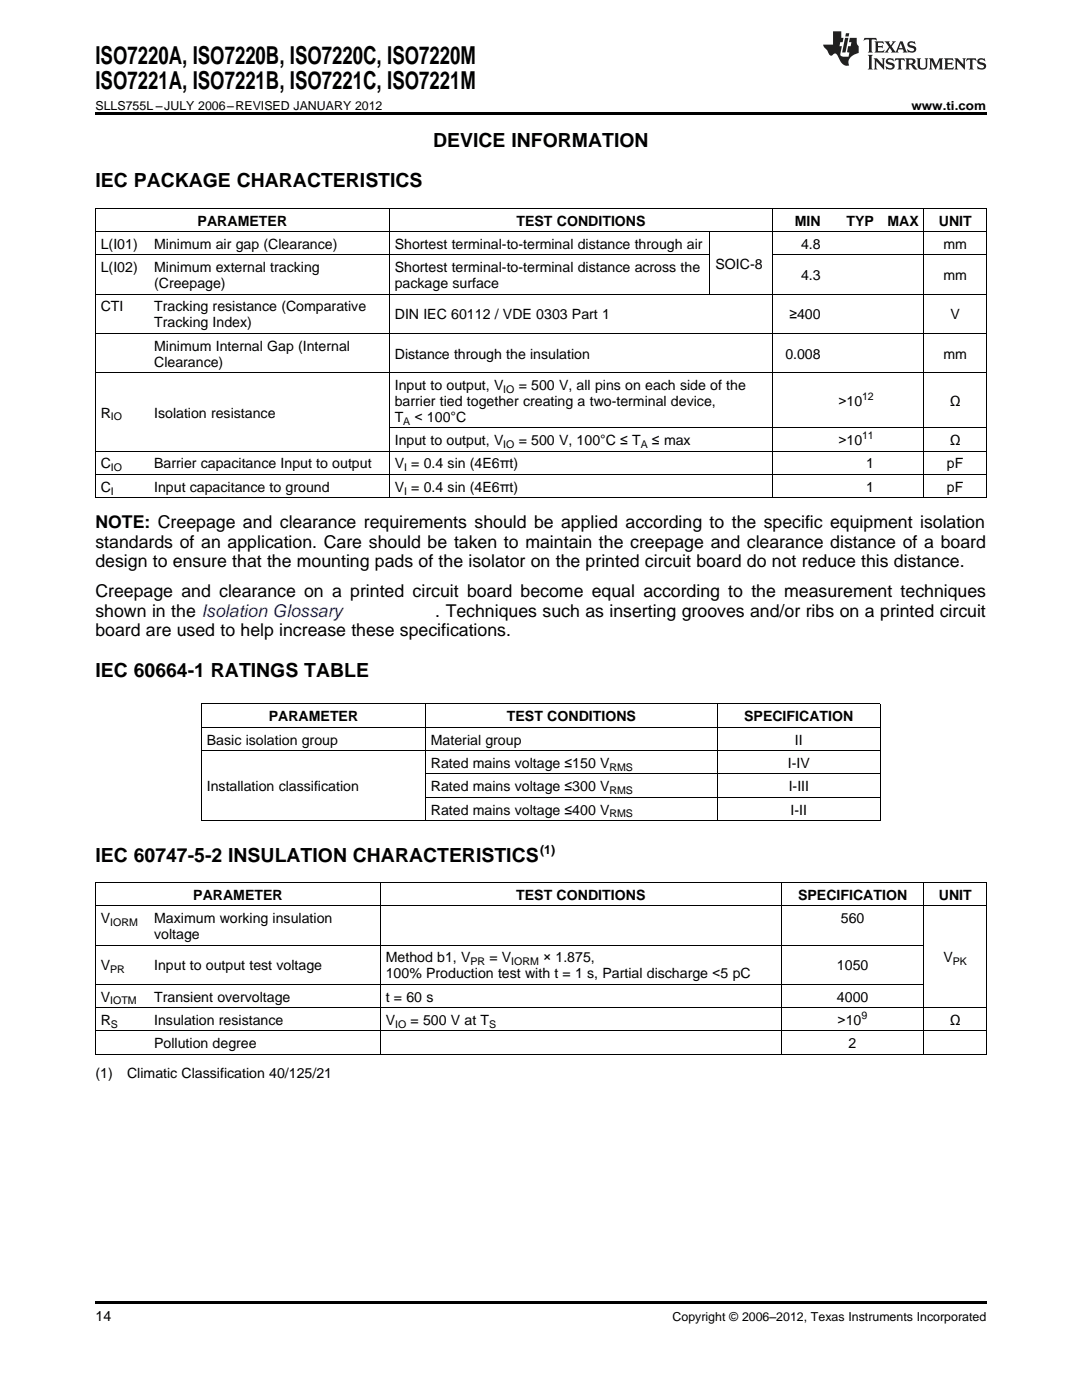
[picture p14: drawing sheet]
<svg xmlns="http://www.w3.org/2000/svg" width="216mm" height="279mm" viewBox="0 0 216 279" stroke-linecap="round" stroke-linejoin="round" font-family="sans-serif">
<defs><g id="words">
<g font-size="4.9">
<text x="19" y="12.8">ISO7220A, ISO7220B, ISO7220C, ISO7220M</text>
<text x="19" y="17.8">ISO7221A, ISO7221B, ISO7221C, ISO7221M</text>
</g>
<g font-size="3.9">
<text x="86.4" y="29.3">DEVICE INFORMATION</text>
<text x="19" y="37.4">IEC PACKAGE CHARACTERISTICS</text>
<text x="19" y="135">IEC 60664-1 RATINGS TABLE</text>
<text x="19" y="171.9">IEC 60747-5-2 INSULATION CHARACTERISTICS</text>
</g>
<g font-size="3.5">
<text x="19" y="105.4">NOTE: Creepage and clearance requirements should be applied according to the specific equipment isolation</text>
<text x="19" y="109.3">standards of an application. Care should be taken to maintain the creepage and clearance distance of a board</text>
<text x="19" y="113.2">design to ensure that the mounting pads of the isolator on the printed circuit board do not reduce this distance.</text>
<text x="19" y="119.2">Creepage and clearance on a printed circuit board become equal according to the measurement techniques</text>
<text x="19" y="123">shown in the Isolation Glossary</text>
<text x="86.9" y="123">. Techniques such as inserting grooves and/or ribs on a printed circuit</text>
<text x="19" y="126.9">board are used to help increase these specifications.</text>
</g>
<g font-size="2.8">
<text x="39.4" y="45">PARAMETER</text>
<text x="103" y="45">TEST CONDITIONS</text>
<text x="158.6" y="45">MIN</text>
<text x="168.9" y="45">TYP</text>
<text x="177.1" y="45">MAX</text>
<text x="187.3" y="45">UNIT</text>
<text x="20.1" y="49.7">L(I01)</text>
<text x="30.8" y="49.7">Minimum air gap (Clearance)</text>
<text x="78.8" y="49.7">Shortest terminal-to-terminal distance through air</text>
<text x="142.8" y="53.6">SOIC-8</text>
<text x="159.8" y="49.7">4.8</text>
<text x="188.2" y="49.7">mm</text>
<text x="20.1" y="54.3">L(I02)</text>
<text x="30.8" y="54.3">Minimum external tracking</text>
<text x="30.8" y="57.5">(Creepage)</text>
<text x="78.8" y="54.3">Shortest terminal-to-terminal distance across the</text>
<text x="78.8" y="57.5">package surface</text>
<text x="159.8" y="55.9">4.3</text>
<text x="188.2" y="55.9">mm</text>
<text x="20.1" y="62.2">CTI</text>
<text x="30.8" y="62.2">Tracking resistance (Comparative</text>
<text x="30.8" y="65.3">Tracking Index)</text>
<text x="78.8" y="63.7">DIN IEC 60112 / VDE 0303 Part 1</text>
<text x="157.5" y="63.7">≥400</text>
<text x="189.7" y="63.7">V</text>
<text x="30.8" y="70">Minimum Internal Gap (Internal</text>
<text x="78.8" y="71.6">Distance through the insulation</text>
<text x="156.7" y="71.6">0.008</text>
<text x="188.2" y="71.6">mm</text>
<text x="30.8" y="73.2">Clearance)</text>
<text x="78.8" y="77.8">Input to output, V</text>
<text x="103.5" y="77.8">= 500 V, all pins on each side of the</text>
<text x="20.1" y="83.3">R</text>
<text x="30.8" y="83.3">Isolation resistance</text>
<text x="78.8" y="81">barrier tied together creating a two-terminal device,</text>
<text x="167.3" y="81">&gt;10</text>
<text x="189.5" y="81">Ω</text>
<text x="78.8" y="84.2">T</text>
<text x="78.8" y="88.8">Input to output, V</text>
<text x="82.7" y="84.2">&lt; 100°C</text>
<text x="103.5" y="88.8">= 500 V, 100°C ≤ T</text>
<text x="130.1" y="88.8">≤ max</text>
<text x="167.3" y="88.8">&gt;10</text>
<text x="189.5" y="88.8">Ω</text>
<text x="20.1" y="93.5">C</text>
<text x="30.8" y="93.5">Barrier capacitance Input to output</text>
<text x="78.8" y="93.5">V = 0.4 sin (4E6πt)</text>
<text x="172.8" y="93.5">1</text>
<text x="188.9" y="93.5">pF</text>
<text x="20.1" y="98.1">C</text>
<text x="30.8" y="98.1">Input capacitance to ground</text>
<text x="78.8" y="98.1">V = 0.4 sin (4E6πt)</text>
<text x="172.8" y="98.1">1</text>
<text x="188.9" y="98.1">pF</text>
<text x="53.6" y="143.9">PARAMETER</text>
<text x="101.1" y="143.9">TEST CONDITIONS</text>
<text x="148.5" y="143.9">SPECIFICATION</text>
<text x="41.3" y="148.6">Basic isolation group</text>
<text x="86" y="148.6">Material group</text>
<text x="158.6" y="148.6">II</text>
<text x="86" y="153.2">Rated mains voltage ≤150 V</text>
<text x="157.2" y="153.2">I-IV</text>
<text x="41.3" y="157.9">Installation classification</text>
<text x="86" y="157.9">Rated mains voltage ≤300 V</text>
<text x="157.4" y="157.9">I-III</text>
<text x="86" y="162.6">Rated mains voltage ≤400 V</text>
<text x="157.8" y="162.6">I-II</text>
<text x="38.6" y="179.6">PARAMETER</text>
<text x="103" y="179.6">TEST CONDITIONS</text>
<text x="159.2" y="179.6">SPECIFICATION</text>
<text x="187.3" y="179.6">UNIT</text>
<text x="20.1" y="184.2">V</text>
<text x="30.8" y="184.2">Maximum working insulation</text>
<text x="167.8" y="184.2">560</text>
<text x="30.8" y="187.4">voltage</text>
<text x="20.1" y="193.6">V</text>
<text x="30.8" y="193.6">Input to output test voltage</text>
<text x="77" y="192.1">Method b1, V</text>
<text x="77" y="195.2">100% Production test with t = 1 s, Partial discharge &lt;5 pC</text>
<text x="97.6" y="192.1">= V</text>
<text x="108.4" y="192.1">× 1.875,</text>
<text x="167" y="193.6">1050</text>
<text x="188.2" y="192.1">V</text>
<text x="20.1" y="199.9">V</text>
<text x="30.8" y="199.9">Transient overvoltage</text>
<text x="77" y="199.9">t = 60 s</text>
<text x="167" y="199.9">4000</text>
<text x="20.1" y="204.5">R</text>
<text x="30.8" y="204.5">Insulation resistance</text>
<text x="30.8" y="209.2">Pollution degree</text>
<text x="77" y="204.5">V</text>
<text x="81.9" y="204.5">= 500 V at T</text>
<text x="167.1" y="204.5">&gt;10</text>
<text x="169.3" y="209.2">2</text>
<text x="189.5" y="204.5">Ω</text>
<text x="19" y="215.1">(1)</text>
<text x="25.4" y="215.1">Climatic Classification 40/125/21</text>
<text x="19" y="263.6">14</text>
</g>
<g font-size="2.5">
<text x="19" y="21.9">SLLS755L –JULY 2006–REVISED JANUARY 2012</text>
<text x="181.9" y="21.9">www.ti.com</text>
<text x="107.8" y="170.4">(1)</text>
<text x="134.2" y="263.6">Copyright © 2006–2012, Texas Instruments Incorporated</text>
</g>
<g font-size="2.1">
<text x="22.1" y="83.9">IO</text>
<text x="100.4" y="78.4">IO</text>
<text x="172" y="79.9">12</text>
<text x="80.5" y="84.7">A</text>
<text x="100.4" y="89.4">IO</text>
<text x="127.8" y="89.4">A</text>
<text x="172" y="87.7">11</text>
<text x="22.1" y="94.1">IO</text>
<text x="80.6" y="94.1">I</text>
<text x="22.1" y="98.7">I</text>
<text x="80.6" y="98.7">I</text>
<text x="121.6" y="153.8">RMS</text>
<text x="121.6" y="158.5">RMS</text>
<text x="121.6" y="163.1">RMS</text>
<text x="22" y="184.8">IORM</text>
<text x="22" y="194.2">PR</text>
<text x="93.9" y="192.6">PR</text>
<text x="102" y="192.6">IORM</text>
<text x="190.1" y="192.6">PK</text>
<text x="22" y="200.4">IOTM</text>
<text x="171.9" y="203.4">9</text>
<text x="22.1" y="205.1">S</text>
<text x="78.8" y="205.1">IO</text>
<text x="97.6" y="205.1">S</text>
</g>
</g></defs>
<g fill="#231f20">
<path d="M172.5 7.6l-.1 .5 .4-.2h.6v.1v2.1l-.2 .4h.9l-.2-.4v-2.1l.1-.1h.5l.5 .2-.2-.5zM174.5 8.3l.2 .3v1.5l-.2 .4h1.8l.2-.6a1.04 1.04 0 0 1-1.3 .2v-.7h.6l.3 .2v-.6l-.3 .2h-.6v-.6l.8-.1 .4 .3-.2-.5zM176.5 8.3l.9 1.1-.9 1.1h.8l-.2-.2 .4-.7 .5 .7-.2 .2h1.5l-.2-.2 .2-.4h.9l.1 .4-.2 .2h1l-.3-.3-.7-1.9h-.5l-.9 2-.8-1 .9-1h-.8l.1 .3-.4 .5-.3-.6 .1-.2zM179.7 8.6l.4 1h-.7zM181.3 8.4a.63 .63 0 0 0-.2 .7 .63 .63 0 0 0 .6 .4l.6 .2 .1 .2a.75 .75 0 0 1-.7 .4 .75 .75 0 0 1-.6-.5l.1 .7 .1-.1a1.11 1.11 0 0 0 1.5-.6 1.13 1.13 0 0 0-1.2-.8l-.1-.4a1.04 1.04 0 0 1 1.2 .2l-.2-.5-.2 .1-.4-.2zM173.2 10.9l.2 .4v2.2l-.2 .4h1l-.3-.4v-2.2l.3-.4zM174.3 11.6l.3 .4v1.5l-.3 .4h.8l-.2-.4v-1.3l1.5 1.7v-1.9l.2-.4h-.7l.2 .4v.9l-1.1-1.3zM177 11.8a.62 .62 0 0 0-.2 .7 .62 .62 0 0 0 .6 .4l.6 .1 .1 .3a.76 .76 0 0 1-.7 .3 .76 .76 0 0 1-.7-.4l.2 .7 .1-.1a1.11 1.11 0 0 0 1.5-.6 1.13 1.13 0 0 0-1.2-.8l-.1-.4a1.04 1.04 0 0 1 1.2 .2l-.2-.6-.2 .1-.5-.1zM178.7 11.6l-.2 .6a.61 .61 0 0 1 .8-.3v1.6l-.2 .4h.9l-.2-.4v-1.6a.63 .63 0 0 1 .7 .3l-.1-.6zM180.6 11.6l.3 .4v1.5l-.3 .4h1l-.2-.2-.1-.8 .6 .2a.76 .76 0 0 0 1.2 .7l-1-1a.58 .58 0 0 0 .6-.5 .58 .58 0 0 0-.5-.6zM181.4 11.9h.1a.45 .45 0 0 1 .5 .1 .45 .45 0 0 1 .1 .5l-.8 .2zM182.9 11.6l.2 .2a2.17 2.17 0 0 0 .3 1.9 .99 .99 0 0 0 1.6-.6v-1.1l.2-.4h-.7l.2 .2a1.92 1.92 0 0 1-.2 1.8 .6 .6 0 0 1-.9-.5v-1.1l.2-.4zM185.4 11.6l.2 .4v1.5l-.2 .4h.7l-.2-.4v-1.4l.8 1.8 .8-1.8v1.4l-.2 .4h.9l-.2-.4v-1.5l.2-.4h-.8l-.6 1.5-.6-1.5zM188.4 11.6l.2 .4v1.5l-.2 .4h1.8l.1-.6a1.04 1.04 0 0 1-1.2 .1v-.6h.5l.4 .2v-.6l-.4 .2h-.5v-.7h.8l.3 .3-.1-.6zM190.5 11.6l.2 .4v1.5l-.2 .4h.7l-.2-.4v-1.3l1.5 1.7v-1.9l.2-.4h-.7l.2 .4v.9l-1.1-1.3zM192.9 11.6l-.1 .6a.61 .61 0 0 1 .7-.3l.1 1.6-.3 .4h1l-.3-.4 .1-1.6a.63 .63 0 0 1 .7 .3l-.1-.6zM195.2 11.8a.62 .62 0 0 0-.2 .7 .62 .62 0 0 0 .6 .4l.6 .1 .1 .3a.76 .76 0 0 1-.7 .3 .76 .76 0 0 1-.6-.4l.1 .7 .1-.1a1.11 1.11 0 0 0 1.6-.6 1.13 1.13 0 0 0-1.3-.8l-.1-.4a1.04 1.04 0 0 1 1.2 .2l-.1-.6-.2 .1-.5-.1z"/>
<path d="M166.2 6.3v2.6h-1.9v.4l.8 .9a.91 .91 0 0 0 1 .8 .56 .56 0 0 1 .5-.3 .56 .56 0 0 1 .5 .3l.4 .8a1.53 1.53 0 0 0 1.9 1.2 1.54 1.54 0 0 1 1-2.1l.9-.3v-1.4a1.52 1.52 0 0 1-.4-1.6h-1.3l-.2 .8h.5l-.2 .8h-.5l-.1 1v.2l.4 .1-.2 .8a1.93 1.93 0 0 1-1.6-.3l.3-1.8h-.5l.2-.8h.4l.2-.8h-.4v-1.3zM168.6 7.6l-.6 2.9h.7l.6-2.9zM168.8 6.6l-.1 .7h.6l.2-.7z"/>
</g>
<path d="M19 22.5h177.8v.5h-177.8zM19 259.7h177.8v.5h-177.8z" fill="#000"/>
<g fill="none" stroke="#000" stroke-width=".2">
<path d="M19 58.7h177.8M19 50.9h122.7M19 46.2h177.8M19 41.6h177.8M19.1 41.6v57.8M77.7 41.6v57.8M141.7 46.3v12.5M154.1 41.6v57.8M154.2 50.9h42.6M184.3 41.6v57.8M196.8 41.6v57.8M19 74.4h177.8"/>
<path d="M19 66.6h177.8M19 99.4h177.8M19 94.7h177.8M19 90h177.8M77.7 85.4h119.1M40.2 149.8h135.4M40.2 145.2h135.4M40.2 140.5h135.4M40.3 140.5v23.3M84.9 140.5v23.3M84.9 159.1h90.7M84.9 154.5h90.7"/>
<path d="M143.1 140.5v23.3M175.6 140.5v23.3M19 176.1h177.8M19.1 176.2v34.3M40.2 163.8h135.5M75.9 176.2v34.3M155.9 176.2v34.3M184.3 176.2v34.3M196.8 176.2v34.3M19 196.4h165.4M19 188.6h165.4M19 180.8h177.8"/>
<path d="M19 210.4h177.8M19 205.8h177.8M19 201.1h177.8"/>
</g>
<use href="#words"/>
</svg>
